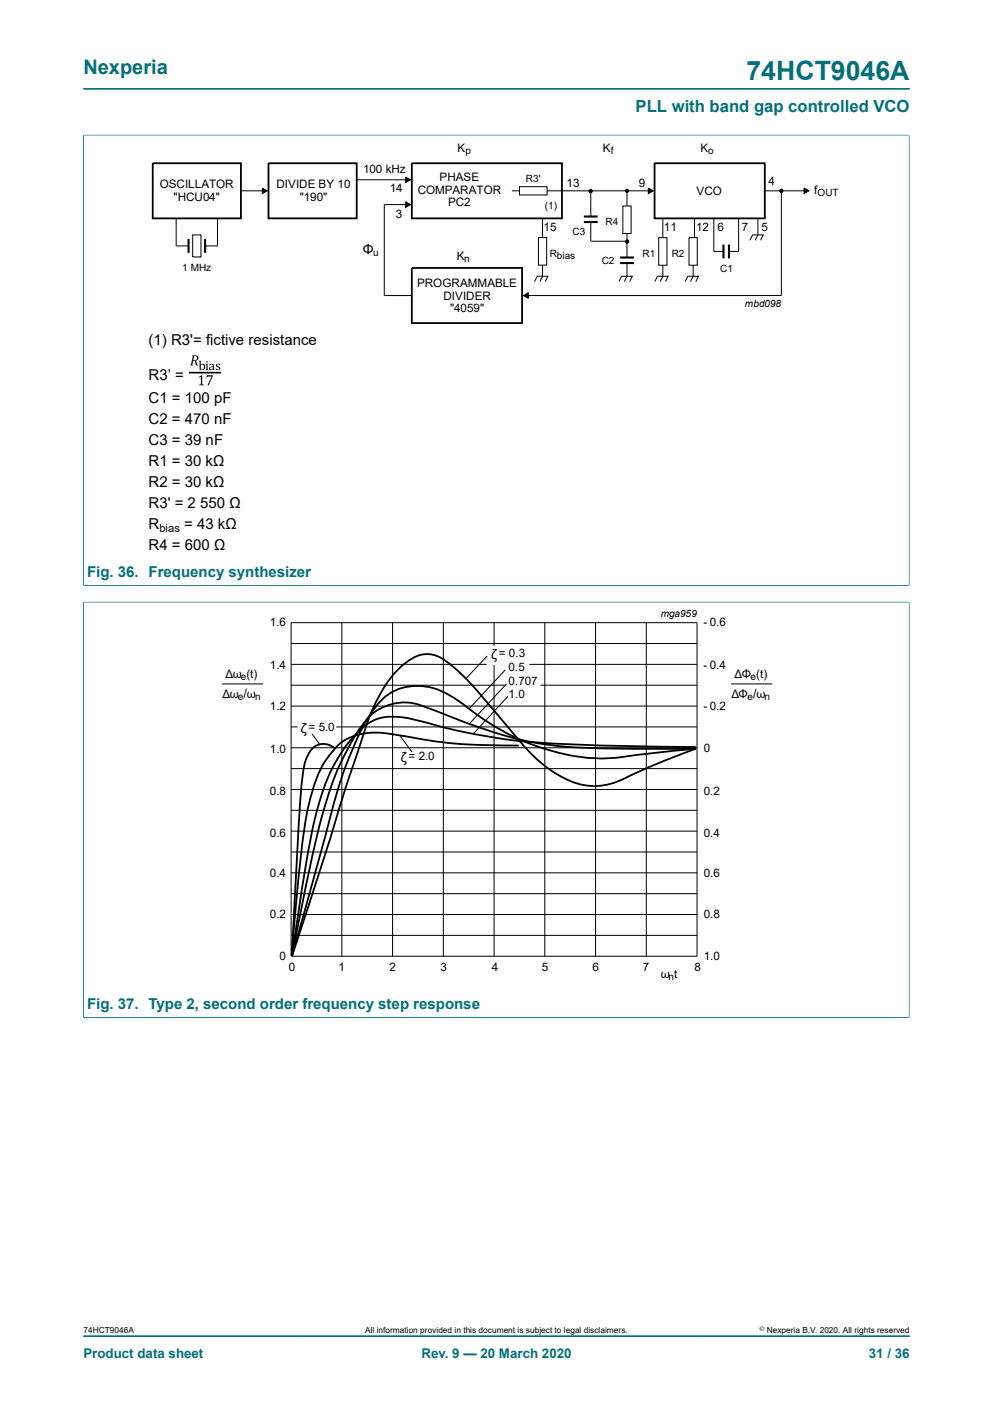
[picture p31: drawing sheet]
<svg xmlns="http://www.w3.org/2000/svg" width="210mm" height="297mm" viewBox="0 0 210 297" stroke-linecap="round" stroke-linejoin="round" font-family="sans-serif">
<defs><g id="words">
<text font-size="5.6" fill="#036f7b" x="157.9" y="16.8">74HCT9046A</text>
<text font-size="4.2" fill="#036f7b" x="17.6" y="15.6">Nexperia</text>
<text font-size="3.5" fill="#036f7b" x="134.4" y="23.7">PLL with band gap controlled VCO</text>
<g font-size="3.2">
<text x="31.4" y="73.1">(1) R3'= fictive resistance</text>
<text x="31.4" y="80.4">R3’ =</text>
<text x="31.4" y="85.3">C1 = 100 pF</text>
<text x="31.4" y="89.7">C2 = 470 nF</text>
<text x="31.4" y="94.2">C3 = 39 nF</text>
<text x="31.4" y="98.6">R1 = 30 kΩ</text>
<text x="31.4" y="103.1">R2 = 30 kΩ</text>
<text x="31.4" y="107.5">R3' = 2 550 Ω</text>
<text x="31.4" y="112">R</text>
<text x="39" y="112">= 43 kΩ</text>
<text x="31.4" y="116.4">R4 = 600 Ω</text>
</g>
<g font-size="3.2" fill="#036f7b">
<text x="18.4" y="122">Fig. 36. Frequency synthesizer</text>
<text x="18.4" y="213.4">Fig. 37. Type 2, second order frequency step response</text>
</g>
<g font-size="2.9">
<text x="76.7" y="53.8">Φ</text>
<text x="103.9" y="139.4">ζ</text>
<text x="63.6" y="155">ζ</text>
<text x="84.7" y="161.2">ζ</text>
</g>
<g font-size="2.8" fill="#036f7b">
<text x="17.6" y="287.2">Product data sheet</text>
<text x="89.1" y="287.2">Rev. 9 — 20 March 2020</text>
<text x="183.7" y="287.2">31 / 36</text>
</g>
<g font-size="2.5">
<text x="96.8" y="32.2">K</text>
<text x="127.5" y="32.2">K</text>
<text x="148.1" y="32.2">K</text>
<text x="33.8" y="39.8">OSCILLATOR</text>
<text x="58.5" y="39.8">DIVIDE BY 10</text>
<text x="76.8" y="36.7">100 kHz</text>
<text x="82.4" y="40.6">14</text>
<text x="88.3" y="41">COMPARATOR</text>
<text x="93" y="38.3">PHASE</text>
<text x="119.8" y="39.5">13</text>
<text x="135.1" y="39.5">9</text>
<text x="147.3" y="41.2">VCO</text>
<text x="162.5" y="39.1">4</text>
<text x="172.2" y="41">f</text>
<text x="36.7" y="42.4">&quot;HCU04&quot;</text>
<text x="63.4" y="42.4">&quot;190&quot;</text>
<text x="83.7" y="46.1">3</text>
<text x="94.7" y="43.7">PC2</text>
<text x="114.9" y="48.8">15</text>
<text x="140.4" y="48.8">11</text>
<text x="147.2" y="48.8">12</text>
<text x="151.8" y="48.8">6</text>
<text x="156.9" y="48.8">7</text>
<text x="161" y="48.8">5</text>
<text x="96.6" y="55">K</text>
<text x="88.2" y="60.7">PROGRAMMABLE</text>
<text x="93.8" y="63.4">DIVIDER</text>
<text x="95.2" y="66.1">&quot;4059&quot;</text>
<text x="57.1" y="132.4">1.6</text>
<text x="148.7" y="132.5">- 0.6</text>
<text x="47.7" y="143.4">Δω (t)</text>
<text x="57.1" y="141.5">1.4</text>
<text x="105.5" y="139.1">= 0.3</text>
<text x="107.5" y="141.9">0.5</text>
<text x="148.7" y="141.5">- 0.4</text>
<text x="155.3" y="143.4">ΔΦ (t)</text>
<text x="47.1" y="147.6">Δω /ω</text>
<text x="107.5" y="144.8">0.707</text>
<text x="107.5" y="147.8">1.0</text>
<text x="154.7" y="147.6">ΔΦ /ω</text>
<text x="57.1" y="150.2">1.2</text>
<text x="65.2" y="154.6">= 5.0</text>
<text x="148.7" y="150.2">- 0.2</text>
<text x="57.1" y="159.4">1.0</text>
<text x="86.4" y="160.8">= 2.0</text>
<text x="148.9" y="159.1">0</text>
<text x="57.1" y="168.1">0.8</text>
<text x="148.9" y="168.1">0.2</text>
<text x="57.1" y="177">0.6</text>
<text x="148.9" y="177">0.4</text>
<text x="57.1" y="185.5">0.4</text>
<text x="148.9" y="185.5">0.6</text>
<text x="57.1" y="194.2">0.2</text>
<text x="148.9" y="194.2">0.8</text>
<text x="59.1" y="203.1">0</text>
<text x="148.9" y="203.1">1.0</text>
<text x="61.1" y="205.4">0</text>
<text x="71.6" y="205.4">1</text>
<text x="82.4" y="205.4">2</text>
<text x="93.2" y="205.4">3</text>
<text x="104" y="205.4">4</text>
<text x="114.6" y="205.4">5</text>
<text x="125.3" y="205.4">6</text>
<text x="135.9" y="205.4">7</text>
<text x="139.7" y="206.9">ω t</text>
<text x="146.9" y="205.4">8</text>
</g>
<text font-size="2.4" x="33.7" y="112.6">bias</text>
<g font-size="2.1">
<text x="98.4" y="32.7">p</text>
<text x="129.2" y="32.7">f</text>
<text x="149.8" y="32.7">o</text>
<text x="111.2" y="38.5">R3'</text>
<text x="172.9" y="41.5">OUT</text>
<text x="115.3" y="44.2">(1)</text>
<text x="128.1" y="47.6">R4</text>
<text x="121.1" y="49.6">C3</text>
<text x="38.6" y="57.2">1 MHz</text>
<text x="78.9" y="54.3">u</text>
<text x="98.2" y="55.5">n</text>
<text x="116.3" y="54.4">Rbias</text>
<text x="127.3" y="55.8">C2</text>
<text x="135.9" y="54.4">R1</text>
<text x="142" y="54.4">R2</text>
<text x="152.3" y="57.4">C1</text>
<text x="157.5" y="64.9">mbd098</text>
<text x="139.7" y="130.6">mga959</text>
<text x="51" y="143.9">e</text>
<text x="158.7" y="143.9">e</text>
<text x="50.3" y="148.1">e</text>
<text x="53.9" y="148.1">n</text>
<text x="158.1" y="148.1">e</text>
<text x="161.7" y="148.1">n</text>
<text x="141.4" y="207.3">n</text>
</g>
<g font-size="1.8">
<text x="17.6" y="282">74HCT9046A</text>
<text x="77.2" y="282">All information provided in this document is subject to legal disclaimers.</text>
<text x="162.2" y="282">Nexperia B.V. 2020. All rights reserved</text>
</g>
<text font-size="1.4" x="160.6" y="281.6">©</text>
</g></defs>
<path d="M17.6 18.8h174.8M17.6 28.6h174.7M17.6 28.5v95.4M192.3 28.5v95.4M17.6 123.8h174.7M17.6 127.4h174.7M17.6 127.3v88M192.3 127.3v88M17.6 215.2h174.7" fill="none" stroke="#036f7b" stroke-width=".21"/>
<path d="M39.9 50.6v2.9M43.4 50.6v2.9M123.5 45.8h2.9M123.5 47h2.9M131.1 54.5h3M131.1 55.6h3M153 51.7v2.9M154.2 51.7v2.9" fill="none" stroke="#000" stroke-width=".44"/>
<g fill="none" stroke="#000" stroke-width=".21">
<path d="M55.5 39.8l1 .6-1 .6zM75.4 38h11.4M85.8 37.4l1 .6-1 .6zM109.9 39.5h5.8v1.7h-5.8zM137.1 39.8l1 .6-1 .6zM170 39.8l1.1 .6-1.1 .6zM37.3 46.2v5.8h2.6M40.8 49.7h1.7v4.7h-1.7zM46 46.2v5.8h-2.6M51 40.4h5.5M85.8 42.7l1 .6-1 .6zM86.8 43.3h-5.5v19.2h5.8"/>
<path d="M108.3 40.4h1.7M113 59.6l.6-1.2h2.3l-.6 1.2M113.9 50.3h1.7v5.8h-1.7zM114.7 46.2v4.1M114.7 56.1v2.3l-.5 1.2M115.7 40.4h22.4M124.9 40.5v5.3M124.9 47v4M125 51h7.6M130.9 59.6l.6-1.2h2.2l-.5 1.2M131.7 43.6h1.8v5.8h-1.8zM132.6 40.4v3.2"/>
<path d="M132.6 49.4v5.1M132.6 55.6v2.8l-.6 1.2M138.5 59.6l.5-1.2h2.3l-.6 1.2M139.3 50.3h1.7v5.8h-1.7zM140.2 46.2v4.1M140.2 56.1v2.3l-.6 1.2M144.9 59.6l.6-1.2h2.2l-.5 1.2M145.7 50.3h1.8v5.8h-1.8zM146.6 56.1v2.3l-.6 1.2M146.9 46.2v4.1M151 46.2v7h2M156.2 46.2v7h-2"/>
<path d="M158.6 50.8l.6-1.1h2.2l-.6 1.1M160.3 46.2v3.5l-.6 1.1M161.7 40.4h9.4M165.2 40.4v22.1h-54.5M110.7 62.5l1-.6v1.2zM61.6 131.7h85.8v70.6h-85.8zM61.6 136.1h85.8M72.3 131.7v70.6M83 131.7v70.6M93.8 131.7v70.6M104.5 131.7v70.6M115.2 131.7v70.6"/>
<path d="M125.9 131.7v70.6M136.7 131.7v70.6M46.9 144.7h8.7M61.6 140.5h85.8M61.6 149.4h85.8M61.6 158.2h85.8M61.6 153.8h85.8M61.6 144.9h85.8M154.6 144.7h8.7M61.6 167h85.8M61.6 175.8h85.8M61.6 171.4h85.8"/>
<path d="M61.6 162.6h85.8M61.6 184.6h85.8M61.6 193.5h85.8M61.6 197.9h85.8M61.6 189h85.8M61.6 180.2h85.8"/>
<circle cx="124.9" cy="40.4" r=".35"/>
<circle cx="132.6" cy="40.4" r=".35"/>
<circle cx="132.6" cy="51.1" r=".35"/>
<circle cx="165.2" cy="40.4" r=".35"/>
</g>
<g fill="#000">
<path d="M55.5 39.8l1 .6-1 .6zM85.8 37.4l1 .6-1 .6zM137.1 39.8l1 .6-1 .6zM170 39.8l1.1 .6-1.1 .6zM85.8 42.7l1 .6-1 .6zM110.7 62.5l1-.6v1.2z"/>
<path d="M40.6 75.2h.7a.58 .58 0 0 1 .7 .5 .58 .58 0 0 1-.6 .6l.5 1h-.5l-.1-.8-.3-.1h-.2l-.1 .5 .1 .4h-.6l.2-.3 .3-1.4zM41.1 75.3l-.2 .9a.53 .53 0 0 0 .7-.1 .53 .53 0 0 0-.1-.8z"/>
<path d="M42 76.3h.5v.9l.1-.2a.55 .55 0 0 1 .7 .1 .55 .55 0 0 1 .1 .7 .88 .88 0 0 1-1.1 .5l-.1-1.8zM42.6 77.2l-.1 .9a.34 .34 0 0 0 .4 .1 .34 .34 0 0 0 .2-.3l-.1-.7-.2-.1zM43.7 76.4h.2v.3h-.2zM43.5 77l.4-.1v1.1l.2 .3h-.6l.2-.2v-.8zM44.3 77.1l.3-.1a.43 .43 0 0 1 .4 0 .43 .43 0 0 1 .2 .4v.7l.2 .2h-.4v-.2a.41 .41 0 0 1-.5 .2 .41 .41 0 0 1-.3-.5 .41 .41 0 0 1 .6-.2l.2-.1a.3 .3 0 0 0-.1-.4 .3 .3 0 0 0-.4 .2h-.2zM44.5 77.8l.1 .3a.37 .37 0 0 0 .4-.4zM45.7 77.1l.3-.2 .6 .1v.3h-.2a.26 .26 0 0 0-.2-.3 .26 .26 0 0 0-.3 .3 .26 .26 0 0 0 .3 .2 .44 .44 0 0 1 .3 .6 .44 .44 0 0 1-.7 .2l-.2-.1v-.3h.2a.29 .29 0 0 0 .2 .4 .29 .29 0 0 0 .3-.3 .29 .29 0 0 0-.3-.3 .38 .38 0 0 1-.3-.6z"/>
<path d="M42 79.8l.8-.4v1.8l.4 .3h-1.2l.5-.2v-1.5l-.1-.1-.4 .2zM43.7 79.4h1.3l-.9 2.1-.2-.1 .8-1.8-.7 .1-.3 .2z"/>
<circle cx="124.9" cy="40.4" r=".35"/>
<circle cx="132.6" cy="40.4" r=".35"/>
<circle cx="132.6" cy="51.1" r=".35"/>
<circle cx="165.2" cy="40.4" r=".35"/>
</g>
<path d="M32.3 34.5h18.7v11.7h-18.7zM56.8 34.5h18.6v11.7h-18.6zM87.1 34.5h31.7v11.7h-31.7zM138.4 34.5h23.3v11.7h-23.3zM87.1 56.7h23.3v11.6h-23.3zM70.7 158.2a3.5 3.5 0 0 0-5.7 1.8 23.2 23.2 0 0 0-1.4 7.9l-1.9 34.1M109.7 157.7a112.8 112.8 0 0 1-26.4-2.3 14.3 14.3 0 0 0-11.2 1.7 20.5 20.5 0 0 0-6.3 11 124.3 124.3 0 0 0-3 21l-1.1 13M147.2 158a405.1 405.1 0 0 1-39.4-1.5 131.7 131.7 0 0 1-20.1-4.3 13.9 13.9 0 0 0-8.5 .1 19.5 19.5 0 0 0-7.4 7.5 50.4 50.4 0 0 0-6.1 17.7l-1.6 9.3-2.3 15.3M147.2 158.4a289.1 289.1 0 0 1-29.9-.7 91 91 0 0 1-23.5-6.7l-1.8-.7a18.2 18.2 0 0 0-6.8-1.7 10.8 10.8 0 0 0-9 5.4 60.3 60.3 0 0 0-8.4 19.8 483 483 0 0 0-6 28.3M147.2 158.4l-12.4 1.3a38.4 38.4 0 0 1-21.7-2 54.5 54.5 0 0 1-15.9-9.3 13.9 13.9 0 0 0-11.3-3.1 11.3 11.3 0 0 0-7.6 5.9 74.9 74.9 0 0 0-7.6 18.3l-8.9 32.6M147.2 158.4l-11.2 4.4a39.5 39.5 0 0 1-8.1 3.3 14.1 14.1 0 0 1-10.2-2.4 35.9 35.9 0 0 1-9.6-9.1l-5.9-6.9a40 40 0 0 0-8.9-8.5 6.3 6.3 0 0 0-7.5 1 26.9 26.9 0 0 0-7.9 12l-4.9 14.9-4.5 14.4-6.7 20.6" fill="none" stroke="#000" stroke-width=".38"/>
<path d="M40.1 78.8h6.5" fill="none" stroke="#000" stroke-width=".35"/>
<path d="M63 152.5h8v3.6h-8z" fill="#fff"/>
<path d="M63 152.5h8v3.6h-8z" fill="none" stroke="#fff" stroke-width=".21"/>
<path d="M103 136.7h8.8v5.6h2.4v5.9h-7.4v-7.7h-3.8z" fill="#fff"/>
<path d="M103 136.7h8.8v5.6h2.4v5.9h-7.4v-7.7h-3.8z" fill="none" stroke="#fff" stroke-width=".21"/>
<path d="M84.2 158.7h8v3.6h-8z" fill="#fff"/>
<path d="M84.2 158.7h8v3.6h-8z" fill="none" stroke="#fff" stroke-width=".21"/>
<path d="M103 138.8l-4.4 4.7M66 155.2l1.7 2.4M84.5 155.5l2.6 3.6M106.8 141.7l-7.6 8.2M107.1 144.7l-7.9 8.5M107.4 147.3l-7.3 7.9" fill="none" stroke="#000" stroke-width=".21"/>
<path d="M17.6 127.4v87.8M17.7 127.4h174.5M192.3 127.4v87.8M17.7 215.2h174.5M17.6 282.6h174.8" fill="none" stroke="#036f7b" stroke-width=".21"/>
<use href="#words"/>
</svg>
